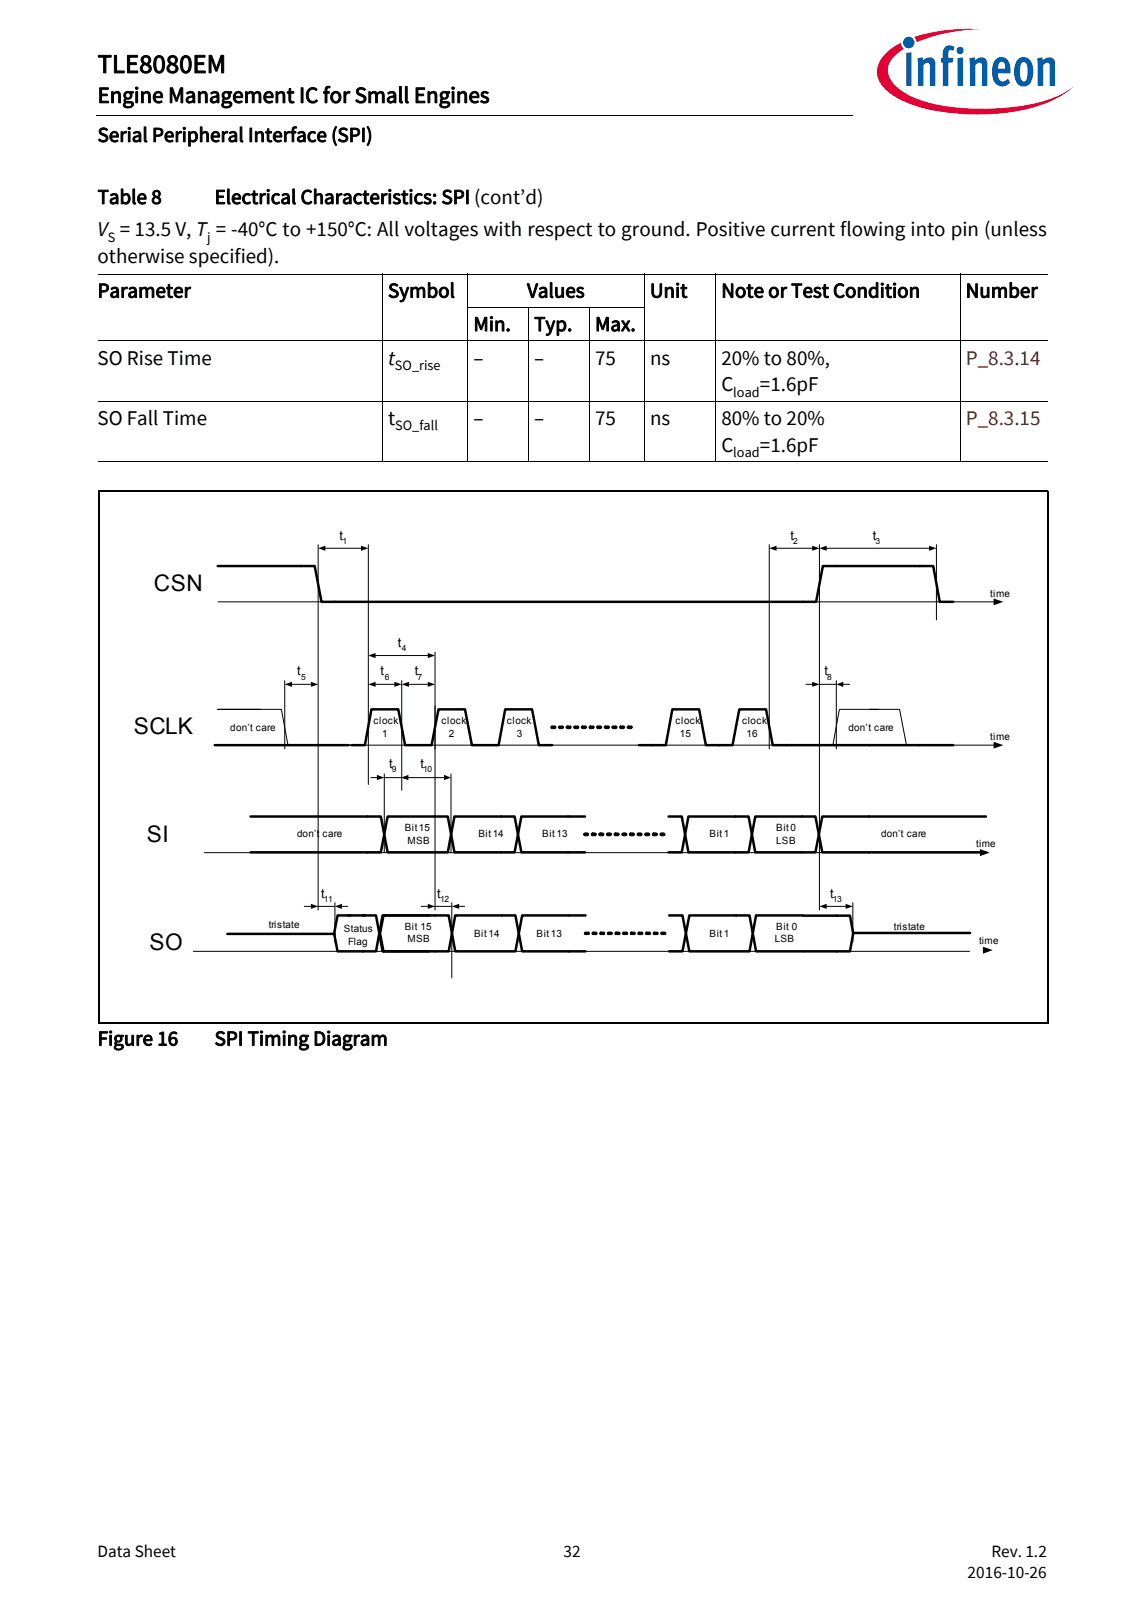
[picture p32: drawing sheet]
<svg xmlns="http://www.w3.org/2000/svg" width="210mm" height="297mm" viewBox="0 0 210 297" stroke-linecap="round" stroke-linejoin="round" font-family="sans-serif">
<defs><g id="words">
<text font-size="4.9" x="18" y="13.4">TLE8080EM</text>
<g font-size="4.2">
<text x="18" y="19">Engine Management IC for Small Engines</text>
<text x="28.4" y="109">CSN</text>
<text x="24.7" y="135.4">SCLK</text>
<text x="27.1" y="155.4">SI</text>
<text x="27.6" y="175.2">SO</text>
</g>
<g font-size="3.9">
<text x="18" y="26.2">Serial Peripheral Interface (SPI)</text>
<text x="18" y="37.6">Table 8</text>
<text x="39.6" y="37.6">Electrical Characteristics: SPI (cont’d)</text>
<text x="18" y="43.6">V = 13.5 V, T = -40°C to +150°C: All voltages with respect to ground. Positive current flowing into pin (unless</text>
<text x="18" y="48.5">otherwise specified).</text>
<text x="18" y="54.9">Parameter</text>
<text x="71.5" y="54.9">Symbol</text>
<text x="97.2" y="54.9">Values</text>
<text x="119.8" y="54.9">Unit</text>
<text x="133" y="54.9">Note or Test Condition</text>
<text x="178" y="54.9">Number</text>
<text x="87.3" y="61.1">Min.</text>
<text x="98.5" y="61.1">Typ.</text>
<text x="109.7" y="61.1">Max.</text>
<text x="18" y="67.2">SO Rise Time</text>
<text x="71.5" y="67.2">t</text>
<text x="87.3" y="67.2">–</text>
<text x="98.5" y="67.2">–</text>
<text x="109.7" y="67.2">75</text>
<text x="119.8" y="67.2">ns</text>
<text x="133" y="67.2">20% to 80%,</text>
<text x="133" y="72.2">C</text>
<text x="140.1" y="72.2">=1.6pF</text>
<text x="18" y="78.4">SO Fall Time</text>
<text x="71.5" y="78.4">t</text>
<text x="87.3" y="78.4">–</text>
<text x="98.5" y="78.4">–</text>
<text x="109.7" y="78.4">75</text>
<text x="119.8" y="78.4">ns</text>
<text x="133" y="83.3">C</text>
<text x="133" y="78.4">80% to 20%</text>
<text x="140.1" y="83.3">=1.6pF</text>
<text x="18" y="192.9">Figure 16</text>
<text x="39.6" y="192.9">SPI Timing Diagram</text>
</g>
<g font-size="3.9" fill="#802600">
<text x="178.1" y="67.2">P_8.3.14</text>
<text x="178.1" y="78.4">P_8.3.15</text>
</g>
<g font-size="3.2">
<text x="18" y="287.3">Data Sheet</text>
<text x="103.9" y="287.3">32</text>
<text x="182.8" y="287.3">Rev. 1.2</text>
<text x="178.4" y="291.2">2016-10-26</text>
</g>
<g font-size="2.6">
<text x="19.9" y="44.6">S</text>
<text x="38.2" y="44.6">j</text>
<text x="72.8" y="68.2">SO_rise</text>
<text x="135.2" y="73.2">load</text>
<text x="72.9" y="79.3">SO_fall</text>
<text x="135.2" y="84.3">load</text>
</g>
<g font-size="2.4">
<text x="62.6" y="99.5">t</text>
<text x="145.7" y="99.5">t</text>
<text x="160.9" y="99.5">t</text>
<text x="73.3" y="119.3">t</text>
<text x="54.8" y="124.6">t</text>
<text x="70.2" y="124.6">t</text>
<text x="76.5" y="124.6">t</text>
<text x="152" y="124.6">t</text>
<text x="71.8" y="141.7">t</text>
<text x="77.5" y="141.7">t</text>
<text x="59.2" y="165.7">t</text>
<text x="80.6" y="165.7">t</text>
<text x="153" y="165.7">t</text>
</g>
<g font-size="1.8">
<text x="182.6" y="110.1">time</text>
<text x="42.5" y="134.8">don’t care</text>
<text x="68.9" y="133.5">clock</text>
<text x="70.4" y="135.9">1</text>
<text x="81.4" y="133.5">clock</text>
<text x="82.7" y="135.9">2</text>
<text x="93.4" y="133.5">clock</text>
<text x="95.3" y="135.9">3</text>
<text x="124.5" y="133.5">clock</text>
<text x="125.3" y="135.9">15</text>
<text x="136.8" y="133.5">clock</text>
<text x="137.6" y="135.9">16</text>
<text x="156.4" y="134.8">don’t care</text>
<text x="182.6" y="136.4">time</text>
<text x="54.8" y="154.3">don’t care</text>
<text x="74.6" y="153.3">Bit 15</text>
<text x="75.1" y="155.7">MSB</text>
<text x="88.2" y="154.4">Bit 14</text>
<text x="100" y="154.4">Bit 13</text>
<text x="130.8" y="154.4">Bit 1</text>
<text x="143.1" y="153.3">Bit 0</text>
<text x="143.1" y="155.7">LSB</text>
<text x="162.5" y="154.3">don’t care</text>
<text x="180" y="156.2">time</text>
<text x="49.5" y="171.2">tristate</text>
<text x="63.4" y="172">Status</text>
<text x="74.6" y="171.5">Bit 15</text>
<text x="75.1" y="173.8">MSB</text>
<text x="87.4" y="172.8">Bit 14</text>
<text x="98.9" y="172.8">Bit 13</text>
<text x="130.8" y="172.8">Bit 1</text>
<text x="142.8" y="173.8">LSB</text>
<text x="143.1" y="171.5">Bit 0</text>
<text x="164.8" y="171.5">tristate</text>
<text x="64.2" y="174.4">Flag</text>
<text x="180.5" y="174.1">time</text>
</g>
<g font-size="1.6">
<text x="63.1" y="100.3">1</text>
<text x="146.2" y="100.3">2</text>
<text x="161.4" y="100.3">3</text>
<text x="55.5" y="125.4">5</text>
<text x="71" y="125.4">6</text>
<text x="74.1" y="120.1">4</text>
<text x="77" y="125.4">7</text>
<text x="152.5" y="125.4">8</text>
<text x="72.3" y="142.5">9</text>
<text x="78" y="142.5">10</text>
<text x="59.7" y="166.5">11</text>
<text x="81.2" y="166.5">12</text>
<text x="153.6" y="166.5">13</text>
</g>
</g></defs>
<path d="M17.7 21.3l.1 .1z" fill="#000"/>
<path d="M17.8 21.4h140.5" fill="none" stroke="#000" stroke-width=".18"/>
<path d="M157.3 5.1h42.7v21.5h-42.7z" fill="#fff"/>
<path d="M168.6 6.8l.2 .4 .2 .6 1.4-.5a31.9 31.9 0 0 1 10.7-1.9 32.2 32.2 0 0 0-12.5 1.4zM163.4 9.8a4.3 4.3 0 0 0 0 6.9 20.1 20.1 0 0 0 10.2 3.9 41.2 41.2 0 0 0 18.6-1.3 16.3 16.3 0 0 0 5.8-3.4 18.4 18.4 0 0 1-8.8 3.5 40.4 40.4 0 0 1-20.2-1.2l-.8-.3a8.7 8.7 0 0 1-4.1-3.3 3.3 3.3 0 0 1 1-4.4l1.5-1.2-.3-.3-.2-.8-1 .5z" fill-rule="evenodd" fill="#e30034"/>
<path d="M166.5 7.8a1.06 1.06 0 0 0 2.1 0 1.06 1.06 0 0 0-2.1 0zM167.1 9.8v6h.9v-6.2zM169.1 10.8l.2 1.3v3.7h.9v-3.8l.7-.4h.3l.2 .3v3.9h1v-3.9a1.21 1.21 0 0 0-.8-1.3 1.21 1.21 0 0 0-1.4 .5l-.1-.6zM174.3 8.6a2.41 2.41 0 0 0-.5 2.1h-.3v.9h.3v4.2h1v-4.2h.8l.2-.9h-1v-.9a.49 .49 0 0 1 .3-.6 .49 .49 0 0 1 .6 .2l.3-.7a1.45 1.45 0 0 0-1.7-.1zM176.5 10.7v5.1h1v-5.2zM176.3 9.3a.7 .7 0 0 0 1.4 0 .7 .7 0 0 0-1.4 0zM178.7 10.8l.1 1.3v3.7h1v-3.8a.67 .67 0 0 1 1.2-.2v4h1v-3.9a1.22 1.22 0 0 0-.8-1.3 1.22 1.22 0 0 0-1.4 .5l-.2-.6zM183.7 10.8a3.9 3.9 0 0 0-.1 4.7 1.76 1.76 0 0 0 2.6-.3l-.4-.7a.99 .99 0 0 1-1.6 .1l-.2-1.1h2.3v-.2a2.3 2.3 0 0 0-1.5-2.8h-.5zM184.2 11.7a.65 .65 0 0 1 .9-.2 .65 .65 0 0 1 .2 .9v.3h-1.3zM187.7 10.9a3.9 3.9 0 0 0 .1 4.8 1.68 1.68 0 0 0 2.6-1.5 3.8 3.8 0 0 0-.7-3.3 1.59 1.59 0 0 0-2 0zM188.4 11.6l.2-.1a.86 .86 0 0 1 .8 1.2v.6a2.43 2.43 0 0 1-.4 1.7h-.2a1.31 1.31 0 0 1-.8-1.6v-.3a2.31 2.31 0 0 1 .4-1.5zM191.2 10.8l.1 1v4h1v-3.8l.7-.4h.3l.2 .3v3.9h1v-4.2a1.08 1.08 0 0 0-.6-1 1.08 1.08 0 0 0-1.3 .2l-.4 .3v-.6z" fill-rule="evenodd" fill="#005da9"/>
<g fill="none" stroke="#000" stroke-width=".18">
<path d="M18 50.6h175.1M70.5 50.5v34.7M86.2 56.7h32.7M86.2 50.5v34.7M97.4 56.7v28.5M108.7 56.7v28.5M118.8 50.5v34.7M131.9 50.5v34.7M177 50.5v34.7M18 62.9h175.1M18 74h175.1M18 85.1h175.1"/>
<path d="M40.2 111h143.1M58.7 100.5v67.4M59.9 101.1h6.8M67.9 100.5v44.2M141.8 100.5v37.6M143 101.1h6.9M151.1 100.5v67.4M152.3 101.1h19.1M172.6 100.5v13.9M40.2 137.5h143.1M47.9 130.9h-7.8h11.8l1.2 6.6h11.7M52.5 125.6v12.5"/>
<path d="M53.7 126.2h3.7M69.1 126.2h3.7M69.1 120.9h9.9M74.1 125.6v20.2M75.3 126.2h3.7M80.2 120.3v47.6M101.6 134l.7-.1 .2 .3-.2 .2h-.6l-.1-.2zM103 134l.7-.1 .2 .3-.2 .2h-.6l-.1-.2zM104.4 134.1l.1-.2h.7l.1 .3-.1 .2h-.7zM105.8 134l.8-.1 .1 .3-.1 .2h-.7l-.1-.2zM107.3 134l.7-.1 .1 .3-.1 .2h-.7l-.1-.2zM108.7 134l.7-.1 .2 .2-.2 .3h-.6l-.2-.2z"/>
<path d="M110 134l.8-.1 .1 .3-.1 .2h-.7l-.1-.2zM111.5 134l.7-.1 .2 .3-.2 .2h-.6l-.2-.3zM112.8 134.1l.1-.2h.7l.2 .2-.2 .3h-.7zM114.3 134l.7-.1 .1 .3-.1 .2h-.6zM115.7 134h.7a.23 .23 0 0 1 .2 .2 .23 .23 0 0 1-.2 .2h-.6l-.2-.2zM148.6 126.2h1.3M151.1 126.2h3.1M154.2 125.6v12.5M155.4 126.2h1.2M160.3 130.9h-5.6l-1.2 6.6h-2.4M161.9 130.9h-1.6h5.5l1.3 6.6h8.6M37.7 157.3h143.1"/>
<path d="M68.4 143.4h1.2M70.8 142.8v14.5M70.8 143.4h3.1M75.1 143.4h6.8M83.1 142.8v14.5M107.7 153.7h.6l.2 .1v.3l-.2 .1-.5-.1a.22 .22 0 0 1-.2-.2 .22 .22 0 0 1 .1-.2zM109.1 153.7h.6l.2 .2-.2 .3h-.5l-.2-.2zM110.4 153.8l.2-.1h.5h.2v.3l-.2 .2h-.5l-.2-.2zM111.9 153.7h.7a.24 .24 0 0 1 .1 .3 .24 .24 0 0 1-.2 .2l-.6-.1zM113.3 153.7h.6l.3 .2-.3 .3h-.5l-.2-.3zM114.7 153.7h.7a.21 .21 0 0 1 .2 .2 .21 .21 0 0 1-.2 .2h-.7zM116.1 153.7h.7a.24 .24 0 0 1 .2 .3 .24 .24 0 0 1-.2 .2l-.7-.1z"/>
<path d="M117.5 153.8l.2-.1h.4l.3 .2-.3 .3h-.4l-.2-.2zM118.9 153.7h.8v.4h-.8zM120.3 153.7h.9v.4l-.7 .1-.2-.2zM121.7 153.8l.2-.1h.5a.23 .23 0 0 1 .2 .3 .23 .23 0 0 1-.2 .2l-.6-.1zM35.6 175.5h143.2M56.1 167.2h1.2M58.5 167.2h3.1M61.7 166.5v7.3M62.9 167.2h1.2M77.6 167.2h1.3M80.1 167.2h3.1M83.3 166.5v13.9"/>
<path d="M84.4 167.2h1.3M107.8 172l.7-.1 .2 .4-.2 .1h-.6l-.2-.2zM109.3 171.9h.6a.26 .26 0 0 1 .2 .3 .26 .26 0 0 1-.2 .2h-.7l-.1-.3zM110.6 172l.8-.1v.5h-.7l-.1-.1zM112 172l.7-.1 .2 .3-.2 .2h-.6l-.1-.1zM113.5 171.9l.7 .1 .1 .2-.1 .2h-.7l-.1-.2zM114.8 172l.8-.1 .1 .4-.1 .1h-.7zM116.2 172.1l.1-.2h.6l.2 .4-.2 .1h-.6zM117.6 172.1l.2-.2h.6l.1 .4-.7 .1zM119.1 172l.7-.1 .1 .4-.1 .1h-.7zM120.5 172h.7l.1 .2-.1 .2h-.7l-.1-.2zM121.9 172l.7-.1 .1 .4-.7 .1-.2-.2z"/>
<path d="M152.2 167.2h3.7M157.2 166.5v7.3"/>
</g>
<g fill="#000">
<path d="M58.7 101.1l1.3-.4v.9zM66.5 100.7l1.4 .4-1.4 .5zM141.8 101.1l1.4-.4v.9zM149.7 100.7l1.4 .4-1.4 .5zM151.1 101.1l1.3-.4v.9zM171.3 100.7l1.3 .4-1.3 .5zM183.2 110.4l1.8 .6-1.8 .7zM52.5 126.2l1.3-.4v.9zM57.3 125.8l1.4 .4-1.4 .5zM67.9 126.2l1.3-.4v.9zM67.9 120.9l1.3-.4v.9zM72.7 125.8l1.4 .4-1.4 .5z"/>
<path d="M74.1 126.2l1.3-.4v.9zM78.9 125.8l1.3 .4-1.3 .5zM78.9 120.5l1.3 .4-1.3 .5zM149.7 125.8l1.4 .4-1.4 .5zM154.2 126.2l1.3-.4v.9zM183.2 136.8l1.8 .7-1.8 .6zM69.5 142.9l1.3 .5-1.3 .5zM73.9 143.4l1.4-.5v1zM81.9 142.9l1.2 .5-1.2 .5zM180.7 156.6l1.8 .7-1.8 .6zM57.3 166.7l1.4 .5-1.4 .5zM61.7 167.2l1.3-.5v1z"/>
<path d="M78.9 166.7l1.3 .5-1.3 .5zM83.3 167.2l1.3-.5v1zM151.1 167.2l1.3-.5v1zM155.9 166.7l1.3 .5-1.3 .5zM181.2 174.6l1.8 .7-1.8 .6z"/>
<path d="M101.6 134l.7-.1 .2 .3-.2 .2h-.6l-.1-.2zM103 134l.7-.1 .2 .3-.2 .2h-.6l-.1-.2zM104.4 134.1l.1-.2h.7l.1 .3-.1 .2h-.7zM105.8 134l.8-.1 .1 .3-.1 .2h-.7l-.1-.2zM107.3 134l.7-.1 .1 .3-.1 .2h-.7l-.1-.2zM108.7 134l.7-.1 .2 .2-.2 .3h-.6l-.2-.2zM110 134l.8-.1 .1 .3-.1 .2h-.7l-.1-.2zM111.5 134l.7-.1 .2 .3-.2 .2h-.6l-.2-.3zM112.8 134.1l.1-.2h.7l.2 .2-.2 .3h-.7zM114.3 134l.7-.1 .1 .3-.1 .2h-.6zM115.7 134h.7a.23 .23 0 0 1 .2 .2 .23 .23 0 0 1-.2 .2h-.6l-.2-.2z" fill-rule="evenodd"/>
<path d="M107.7 153.7h.6l.2 .1v.3l-.2 .1-.5-.1a.22 .22 0 0 1-.2-.2 .22 .22 0 0 1 .1-.2zM109.1 153.7h.6l.2 .2-.2 .3h-.5l-.2-.2zM110.4 153.8l.2-.1h.5h.2v.3l-.2 .2h-.5l-.2-.2zM111.9 153.7h.7a.24 .24 0 0 1 .1 .3 .24 .24 0 0 1-.2 .2l-.6-.1zM113.3 153.7h.6l.3 .2-.3 .3h-.5l-.2-.3zM114.7 153.7h.7a.21 .21 0 0 1 .2 .2 .21 .21 0 0 1-.2 .2h-.7zM116.1 153.7h.7a.24 .24 0 0 1 .2 .3 .24 .24 0 0 1-.2 .2l-.7-.1zM117.5 153.7h.6l.3 .2-.3 .3h-.4a.27 .27 0 0 1-.2-.5zM118.9 153.7h.8v.4h-.8zM120.3 153.7h.9v.4l-.7 .1-.2-.2zM121.8 153.7h.6a.23 .23 0 0 1 .2 .3 .23 .23 0 0 1-.2 .2l-.5-.1a.22 .22 0 0 1-.2-.2 .22 .22 0 0 1 .1-.2z" fill-rule="evenodd"/>
<path d="M107.8 172l.7-.1 .2 .4-.2 .1h-.6l-.2-.2zM109.3 171.9h.6a.26 .26 0 0 1 .2 .3 .26 .26 0 0 1-.2 .2h-.7l-.1-.3zM110.7 171.9h.7v.5h-.7l-.1-.1zM112 172l.7-.1 .2 .3-.2 .2h-.6l-.1-.1zM113.5 171.9l.7 .1 .1 .2-.1 .2h-.7l-.1-.2zM114.8 172l.8-.1 .1 .4-.1 .1h-.7zM116.2 172.1l.1-.2h.6l.2 .4-.2 .1h-.6zM117.6 172.1l.2-.2h.6l.1 .4-.7 .1zM119.1 172l.7-.1 .1 .4-.1 .1h-.7zM120.5 172h.7l.1 .2-.1 .2h-.7l-.1-.2zM121.9 172l.7-.1 .1 .4-.7 .1-.2-.2z" fill-rule="evenodd"/>
</g>
<g fill="none" stroke="#000" stroke-width=".46">
<path d="M40.1 104.4h17.9l1.3 6.6h2.4M61.7 111h88.8l1.2-6.6h2.5h17.8l1.2 6.6h2.5M39.6 137.5h24.6M64.8 137.5h2.5l1.2-6.6h4.9l1.3 6.6h4.9l1.2-6.6h4.9l1.3 6.6h4.9l1.2-6.6h5l1.2 6.6h2.5M117.8 137.5h4.9l1.3-6.6h4.9l1.2 6.6h4.9l1.3-6.6h4.9l1.3 6.6h33.2M92.4 157.2h-8.6l-1.3-6.6h-11l-1.3 6.6h-24M92.4 150.6h-8.6l-1.3 6.6h-11l-1.3-6.6h-24M92.4 150.6h2.5l1.2 6.6h11.7M107.8 150.6h-11.7l-1.2 6.6h-2.5M123.3 150.6h2.4l1.2 6.6h11.1l1.2-6.6h11.1l1.3 6.6h30.2M181.8 150.6h-30.2l-1.3 6.6h-11.1l-1.2-6.6h-11.1l-1.2 6.6h-2.4M41.9 172.3h19.8"/>
<path d="M62.4 175.5h4.5M64.2 168.9h3M64.6 168.9h-2.4l-.6 3.3 .6 3.3M66.8 168.9h2.5l1.2 6.6h8.6M79.1 168.9h-8.6l-1.2 6.6h-2.5M107.9 168.9h-11.6l-1.3 6.6h-11.1l-1.2-6.6h-12l-.6 3.3 .6 3.3h12l1.2-6.6h11.1l1.3 6.6h11.6M123.4 175.5h2.4l1.3-6.6h8.6h2.5l1.2 6.6h8.6M123.4 168.9h2.4l1.3 6.6h11.1l1.2-6.6h8.6M148.1 168.9h8.6l.6 3.3-.6 3.3h-8.6M157.2 172.1h21.6"/>
</g>
<path d="M18.2 90.6h175.1M18.2 90.4v98.3M193.1 90.6v98.3M18 188.7h175.1" fill="none" stroke="#000" stroke-width=".36"/>
<use href="#words"/>
</svg>
